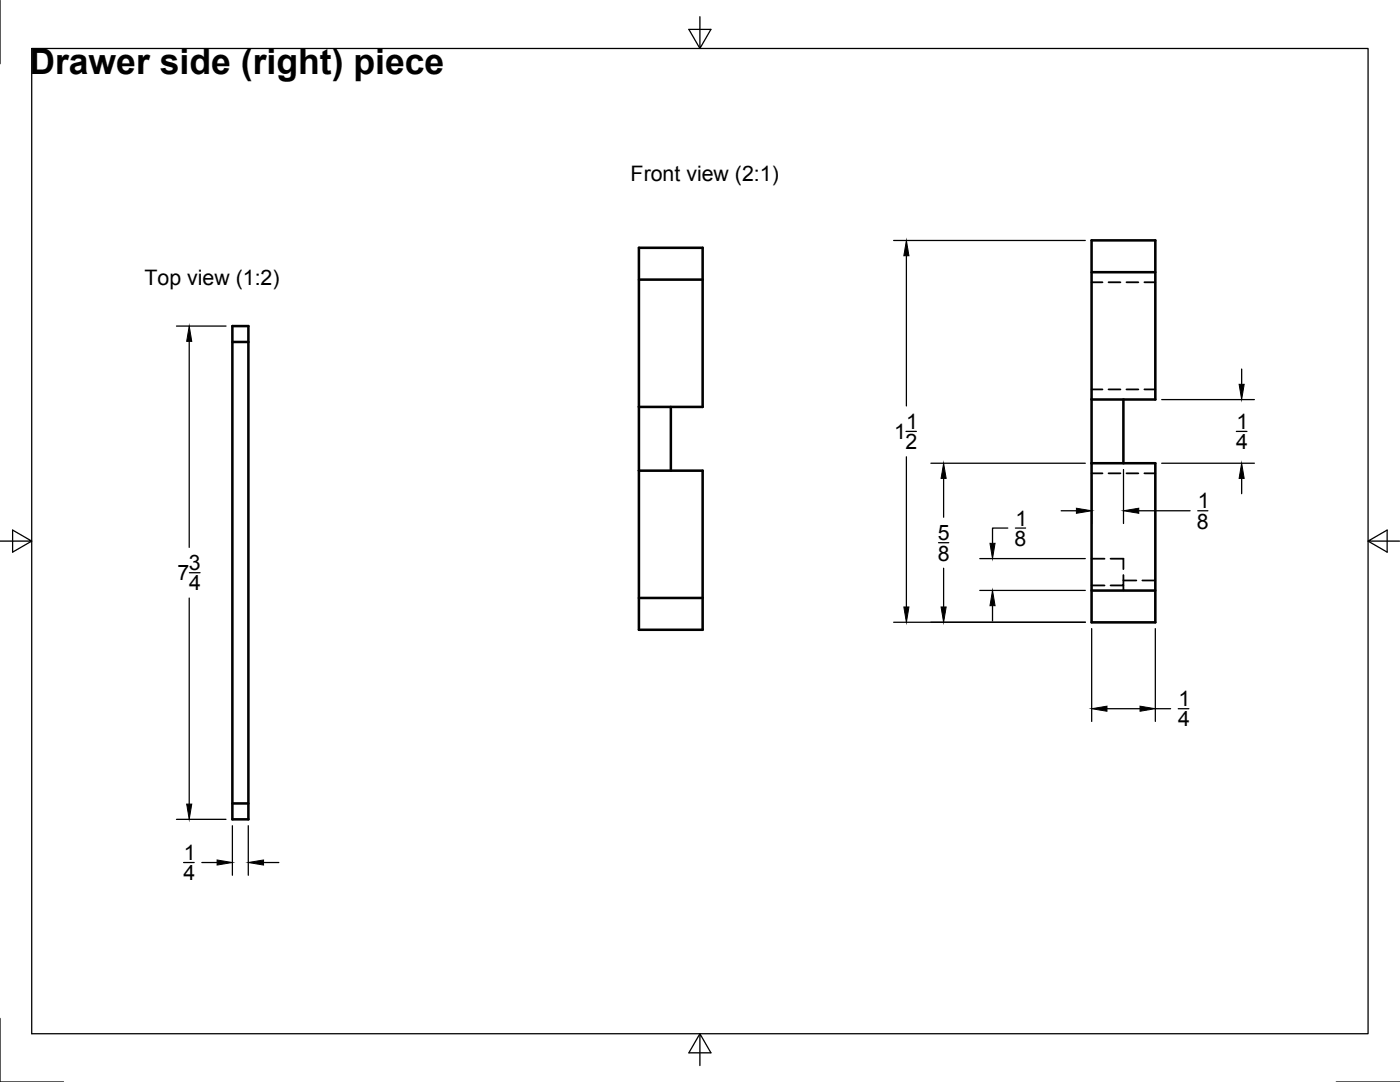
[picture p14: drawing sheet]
<svg xmlns="http://www.w3.org/2000/svg" width="279mm" height="216mm" viewBox="0 0 279 216" stroke-linecap="round" stroke-linejoin="round" font-family="sans-serif">
<defs><g id="words">
<text font-size="7.1" x="5.9" y="14.8">Drawer side (right) piece</text>
<g font-size="4.3">
<text x="125.9" y="36.2">Front view (2:1)</text>
<text x="28.8" y="57">Top view (1:2)</text>
<text x="178.4" y="87.6">1</text>
<text x="180.7" y="89.6">2</text>
<text x="180.8" y="85.6">1</text>
<text x="246.7" y="89.6">4</text>
<text x="246.8" y="85.6">1</text>
<text x="239" y="101.4">1</text>
<text x="187.1" y="107.8">5</text>
<text x="202.6" y="104.9">1</text>
<text x="238.9" y="105.5">8</text>
<text x="37.7" y="113.8">3</text>
<text x="187.1" y="111.9">8</text>
<text x="202.5" y="109">8</text>
<text x="35.4" y="115.8">7</text>
<text x="37.8" y="117.8">4</text>
<text x="235.2" y="140.9">1</text>
<text x="235.1" y="144.9">4</text>
<text x="36.7" y="171.6">1</text>
<text x="36.6" y="175.6">4</text>
</g>
</g></defs>
<!-- layer: Visible -->
<g fill="none" stroke="#000" stroke-width=".51">
<path d="M127.5 49.4h12.7v31.8h-12.7zM127.5 55.8h12.7M217.8 48h12.8v31.7h-12.8zM217.8 54.3h12.8M46.4 65.1h3.2v98.4h-3.2zM46.4 68.2h3.2M217.8 79.7v12.7M224.2 79.7v12.7M127.5 93.9h12.7v31.8h-12.7zM127.5 81.2v12.7M133.9 81.2v12.7M217.8 92.4h12.8v31.8h-12.8z"/>
<path d="M127.5 119.3h12.7M217.8 117.8h12.8M46.4 160.3h3.2"/>
</g>
<!-- layer: Hidden -->
<g fill="none" stroke="#000" stroke-width=".36">
<path d="M217.8 56.3h2.2M221.2 56.3h2.4M224.8 56.3h2.4M228.4 56.3h2.2M217.8 77.7h2.2M221.2 77.7h2.4M224.8 77.7h2.4M228.4 77.7h2.2M217.8 94.4h2.2M221.2 94.4h2.4M224.8 94.4h2.4M228.4 94.4h2.2"/>
<path d="M217.8 116.8h2.6M217.8 111.5h2.6M221.6 111.5h2.6v2.1M224.2 114.7v2.1h-2.6M224.2 115.8h2.6M224.2 116.8v1M228 115.8h2.6"/>
</g>
<!-- layer: Border -->
<path d="M0 0v12.7M6.3 9.7h266.7v196.6h-266.7zM139.7 3.3v6.4l2.2-3.8h-4.4l2.2 3.8M0 108h6.3l-3.8-2.2v4.4l3.8-2.2M273 108l3.8 2.2v-4.4l-3.8 2.2h6.4M0 203.2v12.7h12.7M139.7 206.3l-2.2 3.8h4.4l-2.2-3.8v6.3M266.7 215.9h12.7" fill="none" stroke="#000" stroke-width=".25"/>
<!-- layer: Dimensions -->
<g fill="none" stroke="#000" stroke-width=".25">
<path d="M178.4 48h38.2M180.9 51v30M35.2 65.1h9.9M37.8 68.1v41.1M231.8 79.7h18.5M247.8 73.6v3.1M180.8 86.1h2.1M180.9 91.1v30M185.8 92.4h30.8M188.3 95.5v7.7M217.9 95.7v8.8M224.2 93.7v10.8"/>
<path d="M231.8 92.4h18.5M246.7 86.1h2.2M247.8 95.5v3M37.8 119.3v41.1M37.8 114.3h2.1M187.3 108.3h2M188.3 113.4v7.7M195.5 117.8h21.1M195.5 111.5h21.1M201.1 105.4h-3v3M202.6 105.4h2.1M211.8 101.9h3"/>
<path d="M227.3 101.9h10.2M239 101.9h2.1M178.4 124.2h38.2M198.1 120.9v3M217.9 125.4v18.6M230.6 125.4v18.6M220.9 141.4h6.6M230.6 141.4h3M235.1 141.4h2.2M35.2 163.5h9.9M36.6 172.1h2.2M40.3 172.1h3"/>
<path d="M46.4 164.8v9.8M49.6 164.8v9.8M52.6 172.1h3"/>
</g>
<g fill="#000" stroke="#000" stroke-width=".2">
<path d="M180.9 48l.5 3h-1zM37.8 65.1l.5 3h-1zM247.3 76.7h1l-.5 3zM188.3 92.4l.5 3.1h-1zM247.8 92.4l.5 3.1h-1zM197.6 108.4h1l-.5 3.1zM214.8 101.4l3.1 .5-3.1 .5zM224.2 101.9l3.1-.5v1zM180.4 121.1h1l-.5 3.1zM187.8 121.1h1l-.5 3.1zM198.1 117.8l.5 3.1h-1zM217.9 141.4l3-.5v1z"/>
<path d="M227.5 140.9l3.1 .5-3.1 .5zM37.3 160.4h1l-.5 3.1zM43.3 171.6l3.1 .5-3.1 .5zM49.6 172.1l3-.5v1z"/>
</g>
<use href="#words"/>
</svg>
